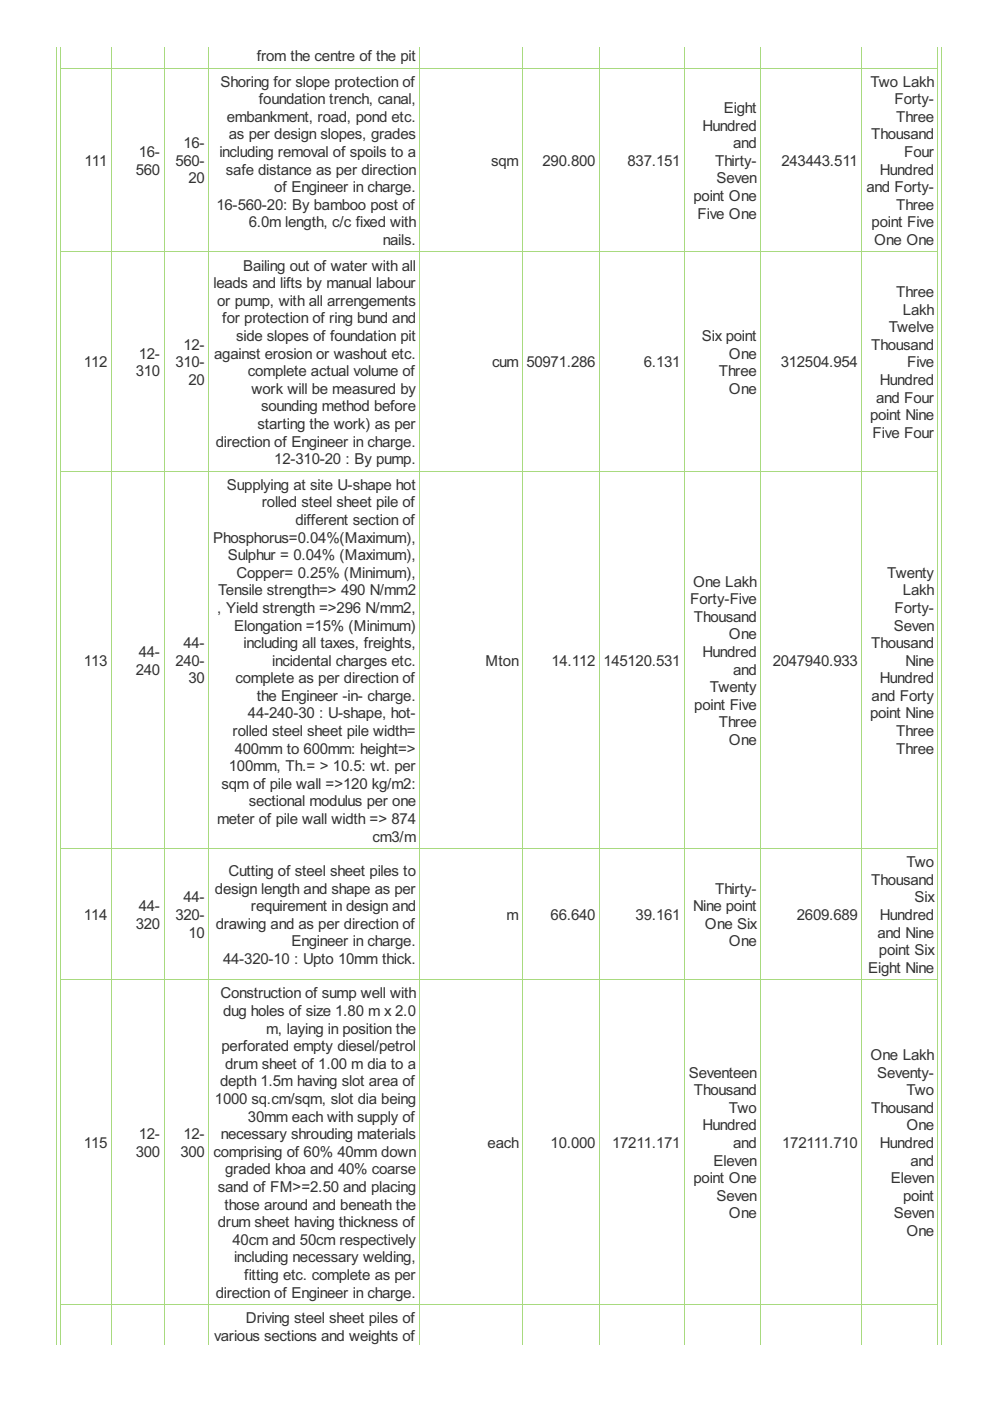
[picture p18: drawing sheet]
<svg xmlns="http://www.w3.org/2000/svg" width="210mm" height="297mm" viewBox="0 0 210 297" stroke-linecap="round" stroke-linejoin="round" font-family="sans-serif">
<defs><g id="words">
<g font-size="3.6" fill="#333">
<text x="54.4" y="12.9">from the centre of the pit</text>
<text x="46.7" y="18.4">Shoring for slope protection of</text>
<text x="54.9" y="22.1">foundation trench, canal,</text>
<text x="153.5" y="24">Eight</text>
<text x="184.6" y="18.4">Two Lakh</text>
<text x="189.7" y="22.1">Forty-</text>
<text x="48.1" y="25.8">embankment, road, pond etc.</text>
<text x="48.5" y="29.6">as per design slopes, grades</text>
<text x="149" y="27.7">Hundred</text>
<text x="184.7" y="29.6">Thousand</text>
<text x="190" y="25.8">Three</text>
<text x="17.9" y="35.2">111</text>
<text x="29.4" y="33.3">16-</text>
<text x="37.2" y="35.2">560-</text>
<text x="38.9" y="31.4">16-</text>
<text x="46.5" y="33.3">including removal of spoils to a</text>
<text x="104.2" y="35.2">sqm</text>
<text x="115" y="35.2">290.800</text>
<text x="133.1" y="35.2">837.151</text>
<text x="151.6" y="35.2">Thirty-</text>
<text x="155.4" y="31.4">and</text>
<text x="165.7" y="35.2">243443.511</text>
<text x="191.7" y="33.3">Four</text>
<text x="28.8" y="37">560</text>
<text x="40" y="38.9">20</text>
<text x="47.9" y="37">safe distance as per direction</text>
<text x="58.2" y="40.8">of Engineer in charge.</text>
<text x="151.9" y="38.9">Seven</text>
<text x="183.7" y="40.8">and Forty-</text>
<text x="186.6" y="37">Hundred</text>
<text x="45.9" y="44.5">16-560-20: By bamboo post of</text>
<text x="147" y="42.6">point One</text>
<text x="147.9" y="46.4">Five One</text>
<text x="190" y="44.5">Three</text>
<text x="52.7" y="48.2">6.0m length, c/c fixed with</text>
<text x="81.2" y="51.9">nails.</text>
<text x="184.8" y="48.2">point Five</text>
<text x="185.3" y="51.9">One One</text>
<text x="51.5" y="57.4">Bailing out of water with all</text>
<text x="45.3" y="61.1">leads and lifts by manual labour</text>
<text x="46" y="64.8">or pump, with all arrengements</text>
<text x="190" y="63">Three</text>
<text x="47.1" y="68.6">for protection of ring bund and</text>
<text x="188.4" y="70.4">Twelve</text>
<text x="191.4" y="66.7">Lakh</text>
<text x="17.8" y="77.9">112</text>
<text x="29.4" y="76">12-</text>
<text x="37.2" y="77.9">310-</text>
<text x="38.9" y="74.2">12-</text>
<text x="45.4" y="76">against erosion or washout etc.</text>
<text x="50.1" y="72.3">side slopes of foundation pit</text>
<text x="104.3" y="77.9">cum</text>
<text x="111.6" y="77.9">50971.286</text>
<text x="136.5" y="77.9">6.131</text>
<text x="148.8" y="72.3">Six point</text>
<text x="154.6" y="76">One</text>
<text x="165.5" y="77.9">312504.954</text>
<text x="184.7" y="74.2">Thousand</text>
<text x="192.3" y="77.9">Five</text>
<text x="28.8" y="79.8">310</text>
<text x="40" y="81.6">20</text>
<text x="52.6" y="79.8">complete actual volume of</text>
<text x="53.3" y="83.5">work will be measured by</text>
<text x="152.4" y="79.8">Three</text>
<text x="154.6" y="83.5">One</text>
<text x="186.6" y="81.6">Hundred</text>
<text x="55.4" y="87.2">sounding method before</text>
<text x="184.5" y="89.1">point Nine</text>
<text x="185.7" y="85.4">and Four</text>
<text x="45.7" y="94.7">direction of Engineer in charge.</text>
<text x="54.6" y="91">starting the work) as per</text>
<text x="185" y="92.8">Five Four</text>
<text x="58.2" y="98.4">12-310-20 : By pump.</text>
<text x="48.1" y="103.8">Supplying at site U-shape hot</text>
<text x="55.5" y="107.6">rolled steel sheet pile of</text>
<text x="62.7" y="111.3">different section of</text>
<text x="45.2" y="115">Phosphorus=0.04%(Maximum),</text>
<text x="48.3" y="118.8">Sulphur = 0.04% (Maximum),</text>
<text x="50.1" y="122.5">Copper= 0.25% (Minimum),</text>
<text x="146.9" y="124.4">One Lakh</text>
<text x="188.1" y="122.5">Twenty</text>
<text x="46" y="130">, Yield strength =&gt;296 N/mm2,</text>
<text x="46.3" y="126.2">Tensile strength=&gt; 490 N/mm2</text>
<text x="146.3" y="128.1">Forty-Five</text>
<text x="147.1" y="131.8">Thousand</text>
<text x="189.7" y="130">Forty-</text>
<text x="191.4" y="126.2">Lakh</text>
<text x="38.9" y="137.4">44-</text>
<text x="49.7" y="133.7">Elongation =15% (Minimum)</text>
<text x="51.6" y="137.4">including all taxes, freights,</text>
<text x="154.6" y="135.6">One</text>
<text x="184.7" y="137.4">Thousand</text>
<text x="189.5" y="133.7">Seven</text>
<text x="17.8" y="141.1">113</text>
<text x="28.8" y="143">240</text>
<text x="29.4" y="139.3">44-</text>
<text x="37.2" y="141.1">240-</text>
<text x="57.7" y="141.1">incidental charges etc.</text>
<text x="103" y="141.1">Mton</text>
<text x="116.9" y="141.1">14.112</text>
<text x="127.9" y="141.1">145120.531</text>
<text x="149" y="139.3">Hundred</text>
<text x="155.4" y="143">and</text>
<text x="163.8" y="141.1">2047940.933</text>
<text x="192" y="141.1">Nine</text>
<text x="40" y="144.9">30</text>
<text x="49.9" y="144.9">complete as per direction of</text>
<text x="54.4" y="148.6">the Engineer -in- charge.</text>
<text x="150.5" y="146.7">Twenty</text>
<text x="184.8" y="148.6">and Forty</text>
<text x="186.6" y="144.9">Hundred</text>
<text x="52.6" y="152.3">44-240-30 : U-shape, hot-</text>
<text x="147.2" y="150.5">point Five</text>
<text x="152.4" y="154.2">Three</text>
<text x="184.5" y="152.3">point Nine</text>
<text x="49.3" y="156.1">rolled steel sheet pile width=</text>
<text x="49.8" y="159.8">400mm to 600mm: height=&gt;</text>
<text x="154.6" y="157.9">One</text>
<text x="190" y="156.1">Three</text>
<text x="190" y="159.8">Three</text>
<text x="47" y="167.3">sqm of pile wall =&gt;120 kg/m2:</text>
<text x="48.5" y="163.5">100mm, Th.= &gt; 10.5: wt. per</text>
<text x="52.7" y="171">sectional modulus per one</text>
<text x="46" y="174.7">meter of pile wall width =&gt; 874</text>
<text x="79" y="178.4">cm3/m</text>
<text x="48.4" y="185.7">Cutting of steel sheet piles to</text>
<text x="192.2" y="183.9">Two</text>
<text x="38.9" y="191.3">44-</text>
<text x="45.6" y="189.5">design length and shape as per</text>
<text x="151.6" y="189.5">Thirty-</text>
<text x="184.7" y="187.6">Thousand</text>
<text x="193.9" y="191.3">Six</text>
<text x="17.8" y="195.1">114</text>
<text x="28.8" y="196.9">320</text>
<text x="29.4" y="193.2">44-</text>
<text x="37.2" y="195.1">320-</text>
<text x="45.7" y="196.9">drawing and as per direction of</text>
<text x="53.2" y="193.2">requirement in design and</text>
<text x="107.4" y="195.1">m</text>
<text x="116.7" y="195.1">66.640</text>
<text x="134.8" y="195.1">39.161</text>
<text x="146.9" y="193.2">Nine point</text>
<text x="149.4" y="196.9">One Six</text>
<text x="169" y="195.1">2609.689</text>
<text x="186.6" y="195.1">Hundred</text>
<text x="40" y="198.8">10</text>
<text x="61.8" y="200.7">Engineer in charge.</text>
<text x="154.6" y="200.7">One</text>
<text x="186.1" y="198.8">and Nine</text>
<text x="186.4" y="202.5">point Six</text>
<text x="47.3" y="204.4">44-320-10 : Upto 10mm thick.</text>
<text x="184.1" y="206.3">Eight Nine</text>
<text x="46.7" y="211.7">Construction of sump well with</text>
<text x="47.3" y="215.4">dug holes of size 1.80 m x 2.0</text>
<text x="56.5" y="219.2">m, laying in position the</text>
<text x="47" y="222.9">perforated empty diesel/petrol</text>
<text x="47.8" y="226.6">drum sheet of 1.00 m dia to a</text>
<text x="184.6" y="224.7">One Lakh</text>
<text x="46.7" y="230.3">depth 1.5m having slot area of</text>
<text x="146" y="228.5">Seventeen</text>
<text x="147.1" y="232.2">Thousand</text>
<text x="186" y="228.5">Seventy-</text>
<text x="192.2" y="232.2">Two</text>
<text x="45.6" y="234.1">1000 sq.cm/sqm, slot dia being</text>
<text x="52.6" y="237.8">30mm each with supply of</text>
<text x="149" y="239.7">Hundred</text>
<text x="154.6" y="235.9">Two</text>
<text x="184.7" y="235.9">Thousand</text>
<text x="192.2" y="239.7">One</text>
<text x="17.8" y="243.4">115</text>
<text x="28.8" y="245.3">300</text>
<text x="29.4" y="241.5">12-</text>
<text x="38.3" y="245.3">300</text>
<text x="38.9" y="241.5">12-</text>
<text x="45.3" y="245.3">comprising of 60% 40mm down</text>
<text x="46.8" y="241.5">necessary shrouding materials</text>
<text x="103.4" y="243.4">each</text>
<text x="116.7" y="243.4">10.000</text>
<text x="129.8" y="243.4">17211.171</text>
<text x="155.4" y="243.4">and</text>
<text x="165.9" y="243.4">172111.710</text>
<text x="186.6" y="243.4">Hundred</text>
<text x="47.8" y="249">graded khoa and 40% coarse</text>
<text x="147" y="250.9">point One</text>
<text x="151.3" y="247.1">Eleven</text>
<text x="188.9" y="250.9">Eleven</text>
<text x="193" y="247.1">and</text>
<text x="46.2" y="252.7">sand of FM&gt;=2.50 and placing</text>
<text x="47.6" y="256.4">those around and beneath the</text>
<text x="151.9" y="254.6">Seven</text>
<text x="191.5" y="254.6">point</text>
<text x="46.2" y="260.2">drum sheet having thickness of</text>
<text x="49.3" y="263.9">40cm and 50cm respectively</text>
<text x="154.6" y="258.3">One</text>
<text x="189.5" y="258.3">Seven</text>
<text x="192.2" y="262">One</text>
<text x="49.6" y="267.6">including necessary welding,</text>
<text x="45.7" y="275.1">direction of Engineer in charge.</text>
<text x="51.8" y="271.4">fitting etc. complete as per</text>
<text x="52.2" y="280.5">Driving steel sheet piles of</text>
<text x="45.4" y="284.3">various sections and weights of</text>
</g>
</g></defs>
<g fill="none" stroke="#a8da7f" stroke-width=".21">
<path d="M11.9 9.9v275.2M12.8 14.4h186.2M12.9 9.9v275.2M23.6 9.9v275.2M34.8 9.9v275.2M44.3 9.9v275.2M89 9.9v275.2M110.8 9.9v275.2M127.1 9.9v275.2M145.1 9.9v275.2M161.3 9.9v275.2M182.7 9.9v275.2"/>
<path d="M198.9 9.9v275.2M199.7 9.9v275.2M12.8 53.4h186.2M12.8 99.9h186.2M12.8 179.9h186.2M12.8 207.7h186.2M12.8 276.6h186.2"/>
</g>
<use href="#words"/>
</svg>
